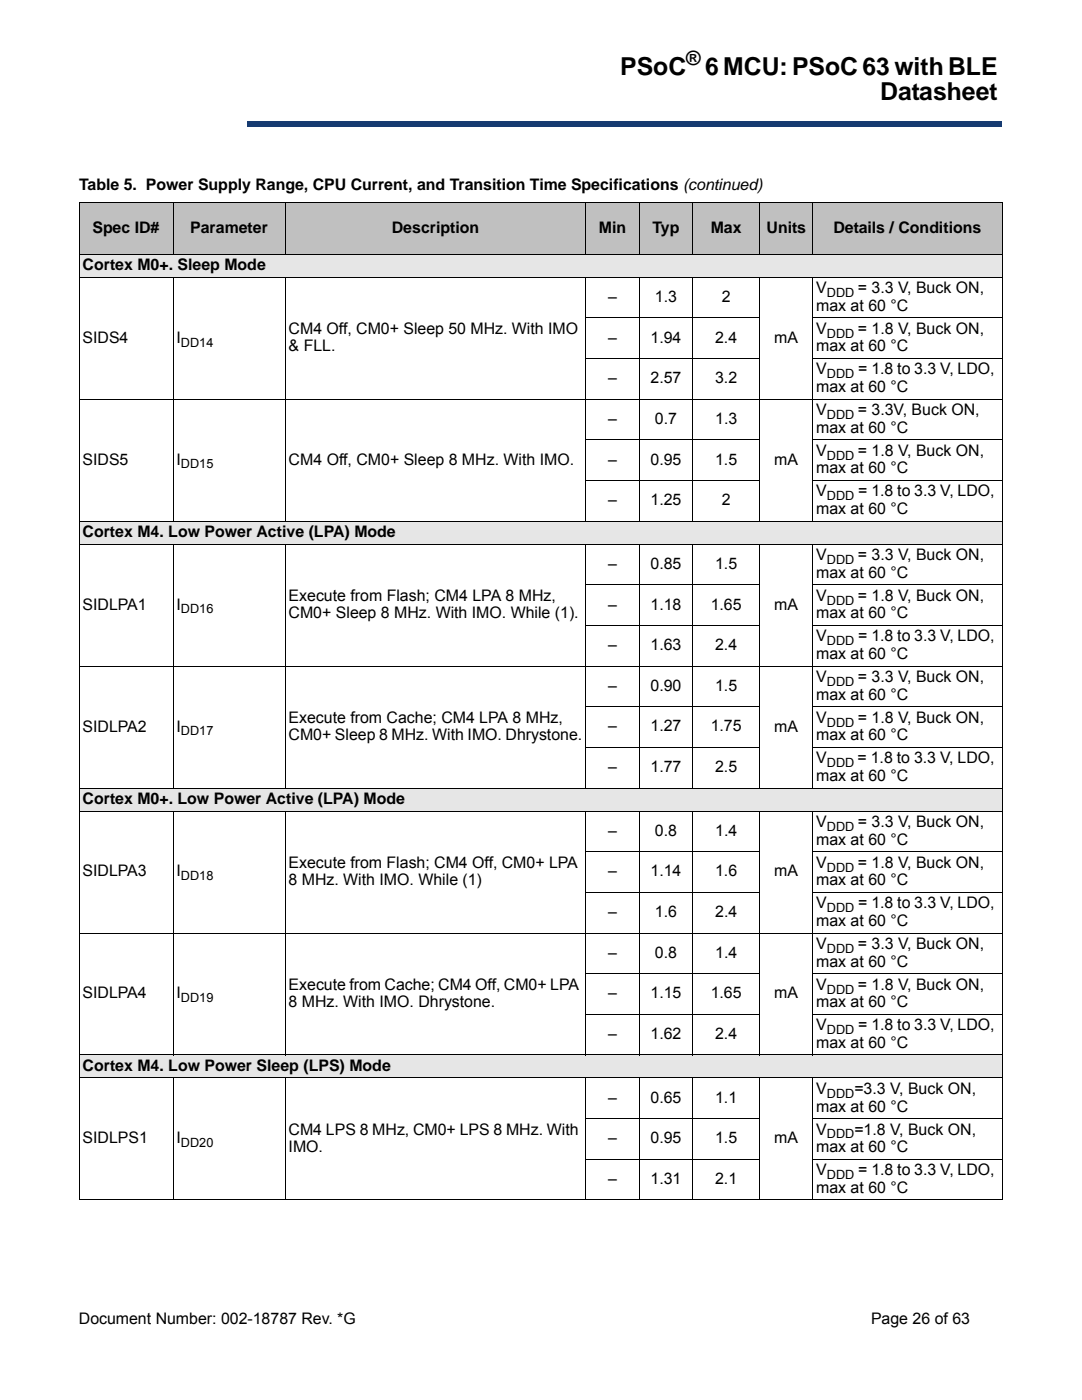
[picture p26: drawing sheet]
<svg xmlns="http://www.w3.org/2000/svg" width="216mm" height="279mm" viewBox="0 0 216 279" stroke-linecap="round" stroke-linejoin="round" font-family="sans-serif">
<defs><g id="words">
<g font-size="4.9">
<text x="123.8" y="15">PSoC</text>
<text x="140.7" y="15">6 MCU: PSoC 63 with BLE</text>
<text x="175.6" y="20">Datasheet</text>
</g>
<text font-size="3.9" x="136.9" y="13">®</text>
<g font-size="3.2">
<text x="15.8" y="37.9">Table 5. Power Supply Range, CPU Current, and Transition Time Specifications (continued)</text>
<text x="18.5" y="46.4">Spec ID#</text>
<text x="38" y="46.4">Parameter</text>
<text x="78.2" y="46.4">Description</text>
<text x="119.5" y="46.4">Min</text>
<text x="130.2" y="46.4">Typ</text>
<text x="141.8" y="46.4">Max</text>
<text x="153" y="46.4">Units</text>
<text x="166.3" y="46.4">Details / Conditions</text>
<text x="16.5" y="53.9">Cortex M0+. Sleep Mode</text>
<text x="162.9" y="58.5">V</text>
<text x="171.2" y="58.5">= 3.3 V, Buck ON,</text>
<text x="121.4" y="60.3">–</text>
<text x="130.7" y="60.3">1.3</text>
<text x="144" y="60.3">2</text>
<text x="162.9" y="62">max at 60 °C</text>
<text x="16.5" y="68.4">SIDS4</text>
<text x="35.2" y="68.4">I</text>
<text x="57.6" y="66.6">CM4 Off, CM0+ Sleep 50 MHz. With IMO</text>
<text x="57.6" y="70.1">&amp; FLL.</text>
<text x="121.4" y="68.4">–</text>
<text x="129.8" y="68.4">1.94</text>
<text x="142.7" y="68.4">2.4</text>
<text x="154.5" y="68.4">mA</text>
<text x="162.9" y="66.6">V</text>
<text x="162.9" y="70.1">max at 60 °C</text>
<text x="171.2" y="66.6">= 1.8 V, Buck ON,</text>
<text x="121.4" y="76.5">–</text>
<text x="129.8" y="76.5">2.57</text>
<text x="142.7" y="76.5">3.2</text>
<text x="162.9" y="74.7">V</text>
<text x="171.2" y="74.7">= 1.8 to 3.3 V, LDO,</text>
<text x="162.9" y="82.8">V</text>
<text x="162.9" y="78.3">max at 60 °C</text>
<text x="171.2" y="82.8">= 3.3V, Buck ON,</text>
<text x="121.4" y="84.6">–</text>
<text x="130.7" y="84.6">0.7</text>
<text x="142.7" y="84.6">1.3</text>
<text x="162.9" y="86.4">max at 60 °C</text>
<text x="16.5" y="92.7">SIDS5</text>
<text x="35.2" y="92.7">I</text>
<text x="57.6" y="92.7">CM4 Off, CM0+ Sleep 8 MHz. With IMO.</text>
<text x="121.4" y="92.7">–</text>
<text x="129.8" y="92.7">0.95</text>
<text x="142.7" y="92.7">1.5</text>
<text x="154.5" y="92.7">mA</text>
<text x="162.9" y="91">V</text>
<text x="162.9" y="94.5">max at 60 °C</text>
<text x="171.2" y="91">= 1.8 V, Buck ON,</text>
<text x="121.4" y="100.8">–</text>
<text x="129.8" y="100.8">1.25</text>
<text x="144" y="100.8">2</text>
<text x="162.9" y="99.1">V</text>
<text x="171.2" y="99.1">= 1.8 to 3.3 V, LDO,</text>
<text x="16.5" y="107.2">Cortex M4. Low Power Active (LPA) Mode</text>
<text x="162.9" y="102.6">max at 60 °C</text>
<text x="121.4" y="113.5">–</text>
<text x="129.8" y="113.5">0.85</text>
<text x="142.7" y="113.5">1.5</text>
<text x="162.9" y="111.8">V</text>
<text x="171.2" y="111.8">= 3.3 V, Buck ON,</text>
<text x="57.6" y="119.9">Execute from Flash; CM4 LPA 8 MHz,</text>
<text x="162.9" y="115.3">max at 60 °C</text>
<text x="162.9" y="119.9">V</text>
<text x="171.2" y="119.9">= 1.8 V, Buck ON,</text>
<text x="16.5" y="121.6">SIDLPA1</text>
<text x="35.2" y="121.6">I</text>
<text x="57.6" y="123.4">CM0+ Sleep 8 MHz. With IMO. While (1).</text>
<text x="121.4" y="121.6">–</text>
<text x="129.8" y="121.6">1.18</text>
<text x="141.8" y="121.6">1.65</text>
<text x="154.5" y="121.6">mA</text>
<text x="162.9" y="123.4">max at 60 °C</text>
<text x="121.4" y="129.8">–</text>
<text x="129.8" y="129.8">1.63</text>
<text x="142.7" y="129.8">2.4</text>
<text x="162.9" y="131.5">max at 60 °C</text>
<text x="162.9" y="128">V</text>
<text x="171.2" y="128">= 1.8 to 3.3 V, LDO,</text>
<text x="121.4" y="137.9">–</text>
<text x="129.8" y="137.9">0.90</text>
<text x="142.7" y="137.9">1.5</text>
<text x="162.9" y="136.1">V</text>
<text x="171.2" y="136.1">= 3.3 V, Buck ON,</text>
<text x="162.9" y="139.6">max at 60 °C</text>
<text x="16.5" y="146">SIDLPA2</text>
<text x="35.2" y="146">I</text>
<text x="57.6" y="144.2">Execute from Cache; CM4 LPA 8 MHz,</text>
<text x="57.6" y="147.7">CM0+ Sleep 8 MHz. With IMO. Dhrystone.</text>
<text x="121.4" y="146">–</text>
<text x="129.8" y="146">1.27</text>
<text x="141.8" y="146">1.75</text>
<text x="154.5" y="146">mA</text>
<text x="162.9" y="144.2">V</text>
<text x="162.9" y="147.7">max at 60 °C</text>
<text x="171.2" y="144.2">= 1.8 V, Buck ON,</text>
<text x="121.4" y="154.1">–</text>
<text x="129.8" y="154.1">1.77</text>
<text x="142.7" y="154.1">2.5</text>
<text x="162.9" y="152.3">V</text>
<text x="162.9" y="155.9">max at 60 °C</text>
<text x="171.1" y="152.3">= 1.8 to 3.3 V, LDO,</text>
<text x="16.5" y="160.4">Cortex M0+. Low Power Active (LPA) Mode</text>
<text x="121.4" y="166.8">–</text>
<text x="130.7" y="166.8">0.8</text>
<text x="142.7" y="166.8">1.4</text>
<text x="162.9" y="165">V</text>
<text x="171.2" y="165">= 3.3 V, Buck ON,</text>
<text x="57.6" y="173.1">Execute from Flash; CM4 Off, CM0+ LPA</text>
<text x="162.9" y="168.6">max at 60 °C</text>
<text x="162.9" y="173.1">V</text>
<text x="171.2" y="173.1">= 1.8 V, Buck ON,</text>
<text x="16.5" y="174.9">SIDLPA3</text>
<text x="35.2" y="174.9">I</text>
<text x="57.6" y="176.7">8 MHz. With IMO. While (1)</text>
<text x="121.4" y="174.9">–</text>
<text x="129.8" y="174.9">1.14</text>
<text x="142.7" y="174.9">1.6</text>
<text x="154.5" y="174.9">mA</text>
<text x="162.9" y="176.7">max at 60 °C</text>
<text x="121.4" y="183">–</text>
<text x="130.7" y="183">1.6</text>
<text x="142.7" y="183">2.4</text>
<text x="162.9" y="184.8">max at 60 °C</text>
<text x="162.9" y="181.3">V</text>
<text x="171.2" y="181.3">= 1.8 to 3.3 V, LDO,</text>
<text x="121.4" y="191.1">–</text>
<text x="130.7" y="191.1">0.8</text>
<text x="142.7" y="191.1">1.4</text>
<text x="162.9" y="189.4">V</text>
<text x="171.2" y="189.4">= 3.3 V, Buck ON,</text>
<text x="57.6" y="197.5">Execute from Cache; CM4 Off, CM0+ LPA</text>
<text x="162.9" y="192.9">max at 60 °C</text>
<text x="162.9" y="197.5">V</text>
<text x="171.2" y="197.5">= 1.8 V, Buck ON,</text>
<text x="16.5" y="199.2">SIDLPA4</text>
<text x="35.2" y="199.2">I</text>
<text x="57.6" y="201">8 MHz. With IMO. Dhrystone.</text>
<text x="121.4" y="199.2">–</text>
<text x="129.8" y="199.2">1.15</text>
<text x="141.8" y="199.2">1.65</text>
<text x="154.5" y="199.2">mA</text>
<text x="162.9" y="201">max at 60 °C</text>
<text x="121.4" y="207.4">–</text>
<text x="129.8" y="207.4">1.62</text>
<text x="142.7" y="207.4">2.4</text>
<text x="162.9" y="209.1">max at 60 °C</text>
<text x="162.9" y="205.6">V</text>
<text x="171.2" y="205.6">= 1.8 to 3.3 V, LDO,</text>
<text x="16.5" y="213.7">Cortex M4. Low Power Sleep (LPS) Mode</text>
<text x="121.4" y="220.1">–</text>
<text x="129.8" y="220.1">0.65</text>
<text x="142.7" y="220.1">1.1</text>
<text x="162.9" y="218.3">V</text>
<text x="162.9" y="221.8">max at 60 °C</text>
<text x="170.5" y="218.3">=3.3 V, Buck ON,</text>
<text x="57.6" y="226.4">CM4 LPS 8 MHz, CM0+ LPS 8 MHz. With</text>
<text x="162.9" y="226.4">V</text>
<text x="170.5" y="226.4">=1.8 V, Buck ON,</text>
<text x="16.5" y="228.2">SIDLPS1</text>
<text x="35.2" y="228.2">I</text>
<text x="57.6" y="230">IMO.</text>
<text x="121.4" y="228.2">–</text>
<text x="129.8" y="228.2">0.95</text>
<text x="142.7" y="228.2">1.5</text>
<text x="154.5" y="228.2">mA</text>
<text x="162.9" y="230">max at 60 °C</text>
<text x="121.4" y="236.3">–</text>
<text x="129.8" y="236.3">1.31</text>
<text x="142.7" y="236.3">2.1</text>
<text x="162.9" y="234.5">V</text>
<text x="162.9" y="238.1">max at 60 °C</text>
<text x="171.2" y="234.5">= 1.8 to 3.3 V, LDO,</text>
<text x="15.7" y="264.1">Document Number: 002-18787 Rev. *G</text>
<text x="173.8" y="264.1">Page 26 of 63</text>
</g>
<g font-size="2.5">
<text x="165" y="59.3">DDD</text>
<text x="36.1" y="69.2">DD14</text>
<text x="165" y="67.4">DDD</text>
<text x="165" y="75.5">DDD</text>
<text x="165" y="83.6">DDD</text>
<text x="36.1" y="93.5">DD15</text>
<text x="165" y="91.7">DDD</text>
<text x="165" y="99.8">DDD</text>
<text x="165" y="112.5">DDD</text>
<text x="36.1" y="122.4">DD16</text>
<text x="165" y="120.7">DDD</text>
<text x="165" y="128.8">DDD</text>
<text x="165" y="136.9">DDD</text>
<text x="36.1" y="146.8">DD17</text>
<text x="165" y="145">DDD</text>
<text x="165" y="153.1">DDD</text>
<text x="165" y="165.8">DDD</text>
<text x="165" y="173.9">DDD</text>
<text x="36.1" y="175.7">DD18</text>
<text x="165" y="182.1">DDD</text>
<text x="165" y="190.2">DDD</text>
<text x="36.1" y="200">DD19</text>
<text x="165" y="198.3">DDD</text>
<text x="165" y="206.4">DDD</text>
<text x="165" y="219.1">DDD</text>
<text x="165" y="227.2">DDD</text>
<text x="36.1" y="229">DD20</text>
<text x="165" y="235.3">DDD</text>
</g>
</g></defs>
<path d="M49.3 24.3h150.5v1h-150.5z" fill="#163b71"/>
<path d="M49.3 24.3h150.6" fill="none" stroke="#163b71" stroke-width=".2"/>
<path d="M199.7 24.3h.2v1h-.2z" fill="#163b71"/>
<path d="M49.3 25.3h150.5" fill="none" stroke="#163b71" stroke-width=".2"/>
<path d="M49.3 24.3h.1v1h-.1z" fill="#163b71"/>
<g fill="#e6e6e6">
<path d="M15.8 50.7h184.2v4.6h-184.2z"/>
<path d="M15.8 104h184.2v4.6h-184.2z"/>
<path d="M15.8 157.3h184.2v4.6h-184.2z"/>
<path d="M15.8 210.5h184.2v4.6h-184.2z"/>
</g>
<g fill="#c0c0c0">
<path d="M15.8 40.3h18.7v10.4h-18.7z"/>
<path d="M34.5 40.3h22.4v10.4h-22.4z"/>
<path d="M56.9 40.3h60v10.4h-60z"/>
<path d="M116.9 40.3h10.7v10.4h-10.7z"/>
<path d="M127.6 40.3h10.6v10.4h-10.6z"/>
<path d="M138.2 40.3h13.4v10.4h-13.4z"/>
<path d="M151.6 40.3h10.6v10.4h-10.6z"/>
<path d="M162.2 40.3h37.8v10.4h-37.8z"/>
</g>
<g fill="none" stroke="#000" stroke-width=".2">
<path d="M15.7 40.3h184.3M15.7 50.7h184.3M15.7 55.3h184.3M15.8 40.4v199M34.5 40.3v10.5M34.5 55.2v48.9M56.9 40.3v10.5M56.9 55.2v48.9M116.9 40.3v10.5M116.9 55.2v48.9M127.6 40.3v10.5M127.6 55.2v48.9"/>
<path d="M138.2 40.3v10.5M138.2 55.2v48.9M151.6 40.3v10.5M151.6 55.2v48.9M162.2 40.3v10.5M162.2 55.2v48.9M200 40.4v199M15.7 79.7h184.3M116.8 63.4h34.9M116.8 71.5h34.9M162.1 63.4h37.9M162.1 71.5h37.9"/>
<path d="M116.8 87.8h34.9M116.8 95.9h34.9M162.1 87.8h37.9M162.1 95.9h37.9M15.7 104h184.3M15.7 108.6h184.3M34.5 108.5v48.9M56.9 108.5v48.9M116.8 116.7h34.9M116.9 108.5v48.9M127.6 108.5v48.9M138.2 108.5v48.9"/>
<path d="M151.6 108.5v48.9M162.1 116.7h37.9M162.2 108.5v48.9M15.7 132.9h184.3M116.8 124.8h34.9M162.1 124.8h37.9M15.7 157.3h184.3M116.8 141h34.9M116.8 149.2h34.9M162.1 141h37.9M162.1 149.2h37.9M15.7 161.9h184.3"/>
<path d="M34.5 161.8v48.8M56.9 161.8v48.8M116.8 170h34.9M116.8 178.1h34.9M116.9 161.8v48.8M127.6 161.8v48.8M138.2 161.8v48.8M151.6 161.8v48.8M162.1 170h37.9M162.1 178.1h37.9M162.2 161.8v48.8M15.7 186.2h184.3"/>
<path d="M116.8 194.3h34.9M162.1 194.3h37.9M15.7 210.5h184.3M15.7 215.1h184.3M34.5 215v24.6M56.9 215v24.6M116.8 202.4h34.9M116.9 215v24.6M127.6 215v24.6M138.2 215v24.6M151.6 215v24.6M162.1 202.4h37.9"/>
<path d="M162.2 215v24.6M15.7 239.5h184.3M116.8 223.2h34.9M116.8 231.4h34.9M162.1 223.2h37.9M162.1 231.4h37.9"/>
</g>
<use href="#words"/>
</svg>
